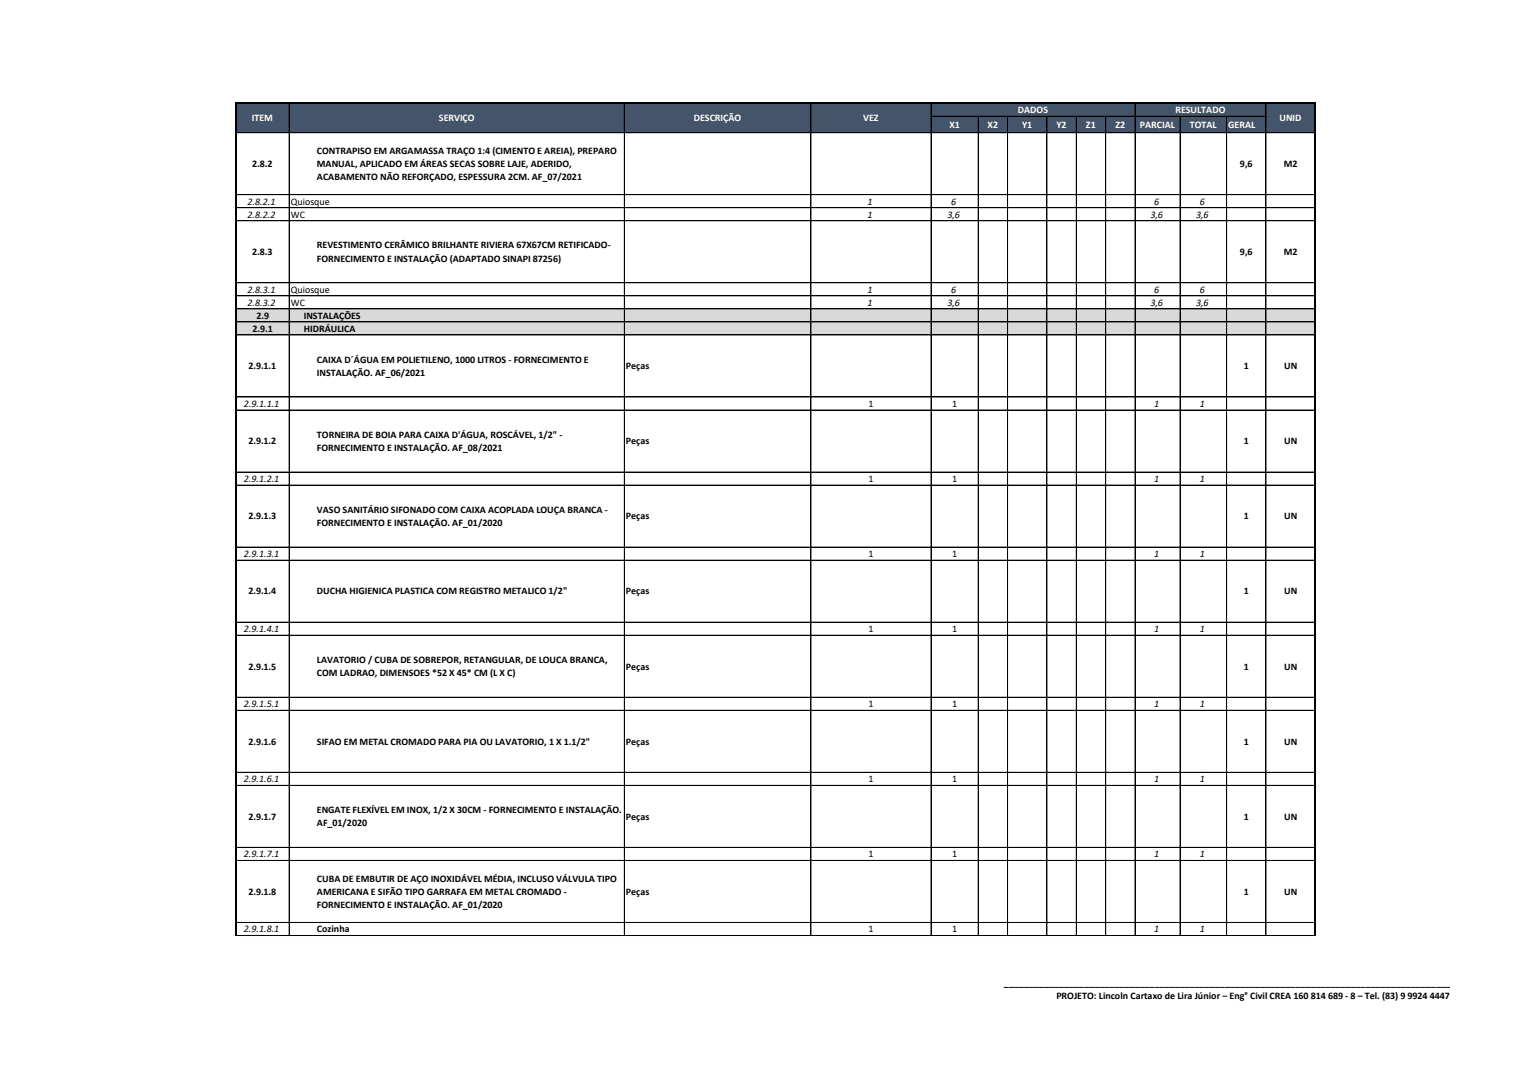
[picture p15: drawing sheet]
<svg xmlns="http://www.w3.org/2000/svg" width="594mm" height="420mm" viewBox="0 0 594 420" stroke-linecap="round" stroke-linejoin="round" font-family="sans-serif">
<defs><g id="words">
<g font-size="3.9" fill="#fff">
<text x="98.1" y="47">ITEM</text>
<text x="170.9" y="47">SERVIÇO</text>
<text x="270.1" y="47">DESCRIÇÃO</text>
<text x="336.1" y="47">VEZ</text>
<text x="396.3" y="43.9">DADOS</text>
<text x="457.6" y="43.9">RESULTADO</text>
<text x="498.2" y="47">UNID</text>
<text x="369.6" y="49.7">X1</text>
<text x="384.5" y="49.7">X2</text>
<text x="397.9" y="49.7">Y1</text>
<text x="411.3" y="49.7">Y2</text>
<text x="422.8" y="49.7">Z1</text>
<text x="434.2" y="49.7">Z2</text>
<text x="443.8" y="49.7">PARCIAL</text>
<text x="463.2" y="49.7">TOTAL</text>
<text x="478.2" y="49.7">GERAL</text>
</g>
<g font-size="3.9">
<text x="123.4" y="59.9">CONTRAPISO EM ARGAMASSA TRAÇO 1:4 (CIMENTO E AREIA), PREPARO</text>
<text x="98.2" y="65">2.8.2</text>
<text x="123.4" y="65">MANUAL, APLICADO EM ÁREAS SECAS SOBRE LAJE, ADERIDO,</text>
<text x="482.8" y="65">9,6</text>
<text x="499.8" y="65">M2</text>
<text x="123.4" y="70">ACABAMENTO NÃO REFORÇADO, ESPESSURA 2CM. AF_07/2021</text>
<text x="96.4" y="79.6">2.8.2.1</text>
<text x="113.2" y="79.6">Quiosque</text>
<text x="337.8" y="79.6">1</text>
<text x="370.3" y="79.6">6</text>
<text x="449.3" y="79.6">6</text>
<text x="467.2" y="79.6">6</text>
<text x="96.4" y="84.7">2.8.2.2</text>
<text x="113.2" y="84.7">WC</text>
<text x="337.8" y="84.7">1</text>
<text x="368.9" y="84.7">3,6</text>
<text x="447.9" y="84.7">3,6</text>
<text x="465.7" y="84.7">3,6</text>
<text x="98.2" y="99.3">2.8.3</text>
<text x="123.4" y="96.7">REVESTIMENTO CERÂMICO BRILHANTE RIVIERA 67X67CM RETIFICADO-</text>
<text x="123.4" y="101.8">FORNECIMENTO E INSTALAÇÃO (ADAPTADO SINAPI 87256)</text>
<text x="482.8" y="99.3">9,6</text>
<text x="499.8" y="99.3">M2</text>
<text x="96.4" y="113.9">2.8.3.1</text>
<text x="113.2" y="113.9">Quiosque</text>
<text x="337.8" y="113.9">1</text>
<text x="370.3" y="113.9">6</text>
<text x="449.3" y="113.9">6</text>
<text x="467.2" y="113.9">6</text>
<text x="96.4" y="119">2.8.3.2</text>
<text x="113.2" y="119">WC</text>
<text x="337.8" y="119">1</text>
<text x="368.9" y="119">3,6</text>
<text x="447.9" y="119">3,6</text>
<text x="465.7" y="119">3,6</text>
<text x="99.8" y="124.1">2.9</text>
<text x="118.3" y="124.1">INSTALAÇÕES</text>
<text x="98.3" y="129.1">2.9.1</text>
<text x="118.3" y="129.1">HIDRÁULICA</text>
<text x="96.7" y="143.7">2.9.1.1</text>
<text x="123.4" y="141.2">CAIXA D´ÁGUA EM POLIETILENO, 1000 LITROS - FORNECIMENTO E</text>
<text x="243.7" y="143.7">Peças</text>
<text x="484.2" y="143.7">1</text>
<text x="499.9" y="143.7">UN</text>
<text x="123.4" y="146.3">INSTALAÇÃO. AF_06/2021</text>
<text x="94.9" y="158.4">2.9.1.1.1</text>
<text x="338.1" y="158.4">1</text>
<text x="370.6" y="158.4">1</text>
<text x="449.3" y="158.4">1</text>
<text x="467.2" y="158.4">1</text>
<text x="96.7" y="172.9">2.9.1.2</text>
<text x="123.4" y="170.4">TORNEIRA DE BOIA PARA CAIXA D'ÁGUA, ROSCÁVEL, 1/2&quot; -</text>
<text x="243.7" y="172.9">Peças</text>
<text x="484.2" y="172.9">1</text>
<text x="499.9" y="172.9">UN</text>
<text x="123.4" y="175.5">FORNECIMENTO E INSTALAÇÃO. AF_08/2021</text>
<text x="94.9" y="187.6">2.9.1.2.1</text>
<text x="338.1" y="187.6">1</text>
<text x="370.6" y="187.6">1</text>
<text x="449.3" y="187.6">1</text>
<text x="467.2" y="187.6">1</text>
<text x="96.7" y="202.1">2.9.1.3</text>
<text x="123.4" y="199.6">VASO SANITÁRIO SIFONADO COM CAIXA ACOPLADA LOUÇA BRANCA -</text>
<text x="243.7" y="202.1">Peças</text>
<text x="484.2" y="202.1">1</text>
<text x="499.9" y="202.1">UN</text>
<text x="123.4" y="204.7">FORNECIMENTO E INSTALAÇÃO. AF_01/2020</text>
<text x="94.9" y="216.8">2.9.1.3.1</text>
<text x="338.1" y="216.8">1</text>
<text x="370.6" y="216.8">1</text>
<text x="449.3" y="216.8">1</text>
<text x="467.2" y="216.8">1</text>
<text x="96.7" y="231.4">2.9.1.4</text>
<text x="123.4" y="231.4">DUCHA HIGIENICA PLASTICA COM REGISTRO METALICO 1/2&quot;</text>
<text x="243.7" y="231.4">Peças</text>
<text x="484.2" y="231.4">1</text>
<text x="499.9" y="231.4">UN</text>
<text x="94.9" y="246">2.9.1.4.1</text>
<text x="338.1" y="246">1</text>
<text x="370.6" y="246">1</text>
<text x="449.3" y="246">1</text>
<text x="467.2" y="246">1</text>
<text x="96.7" y="260.6">2.9.1.5</text>
<text x="123.4" y="258">LAVATORIO / CUBA DE SOBREPOR, RETANGULAR, DE LOUCA BRANCA,</text>
<text x="123.4" y="263.1">COM LADRAO, DIMENSOES *52 X 45* CM (L X C)</text>
<text x="243.7" y="260.6">Peças</text>
<text x="484.2" y="260.6">1</text>
<text x="499.9" y="260.6">UN</text>
<text x="94.9" y="275.2">2.9.1.5.1</text>
<text x="338.1" y="275.2">1</text>
<text x="370.6" y="275.2">1</text>
<text x="449.3" y="275.2">1</text>
<text x="467.2" y="275.2">1</text>
<text x="96.7" y="289.8">2.9.1.6</text>
<text x="123.4" y="289.8">SIFAO EM METAL CROMADO PARA PIA OU LAVATORIO, 1 X 1.1/2&quot;</text>
<text x="243.7" y="289.8">Peças</text>
<text x="484.2" y="289.8">1</text>
<text x="499.9" y="289.8">UN</text>
<text x="94.9" y="304.4">2.9.1.6.1</text>
<text x="338.1" y="304.4">1</text>
<text x="370.6" y="304.4">1</text>
<text x="449.3" y="304.4">1</text>
<text x="467.2" y="304.4">1</text>
<text x="123.4" y="316.5">ENGATE FLEXÍVEL EM INOX, 1/2 X 30CM - FORNECIMENTO E INSTALAÇÃO.</text>
<text x="96.7" y="319">2.9.1.7</text>
<text x="123.4" y="321.5">AF_01/2020</text>
<text x="243.7" y="319">Peças</text>
<text x="484.2" y="319">1</text>
<text x="499.9" y="319">UN</text>
<text x="94.9" y="333.7">2.9.1.7.1</text>
<text x="338.1" y="333.7">1</text>
<text x="370.6" y="333.7">1</text>
<text x="449.3" y="333.7">1</text>
<text x="467.2" y="333.7">1</text>
<text x="123.4" y="343.1">CUBA DE EMBUTIR DE AÇO INOXIDÁVEL MÉDIA, INCLUSO VÁLVULA TIPO</text>
<text x="96.7" y="348.2">2.9.1.8</text>
<text x="123.4" y="348.2">AMERICANA E SIFÃO TIPO GARRAFA EM METAL CROMADO -</text>
<text x="123.4" y="353.3">FORNECIMENTO E INSTALAÇÃO. AF_01/2020</text>
<text x="243.7" y="348.2">Peças</text>
<text x="484.2" y="348.2">1</text>
<text x="499.9" y="348.2">UN</text>
<text x="94.9" y="362.9">2.9.1.8.1</text>
<text x="123.4" y="362.9">Cozinha</text>
<text x="338.1" y="362.9">1</text>
<text x="370.6" y="362.9">1</text>
<text x="449.3" y="362.9">1</text>
<text x="467.2" y="362.9">1</text>
<text x="390.9" y="383.6">_________________________________________________________________________________________</text>
<text x="411.3" y="388.7">PROJETO: Lincoln Cartaxo de Lira Júnior – Eng° Civil CREA 160 814 689 - 8 – Tel. (83) 9 9924 4447</text>
</g>
</g></defs>
<path d="M91.8 40.3h420.3v11.4h-420.3z" fill-rule="evenodd" fill="#44546a"/>
<g fill="#000">
<path d="M91.4 39.8h.6v11.9h-.6z" fill-rule="evenodd"/>
<path d="M92 39.8h420.4v.7h-420.4z" fill-rule="evenodd"/>
<path d="M511.7 40.5h.7v11.2h-.7z" fill-rule="evenodd"/>
</g>
<g fill="none" stroke="#000" stroke-width=".39">
<path d="M92 51.6h419.7M112.6 40.5v11.2M243.1 40.5v11.2M315.7 40.5v11.2M362.5 40.5v11.2M362.5 45.3h130.4M380.8 45.3v6.4M392.3 45.3v6.4M407.6 45.3v6.4M419 45.3v6.4M430.5 45.3v6.4M441.9 40.5v11.2"/>
<path d="M459.4 45.3v6.4M477.5 45.3v6.4M492.9 40.5v11.2"/>
</g>
<path d="M91.8 120.2h420.3v10.2h-420.3z" fill-rule="evenodd" fill="#d9d9d9"/>
<g fill="#000">
<path d="M91.4 51.6h.6v312.5h-.6z" fill-rule="evenodd"/>
<path d="M511.7 51.6h.7v312.5h-.7z" fill-rule="evenodd"/>
</g>
<g fill="none" stroke="#000" stroke-width=".39">
<path d="M92 51.6h419.7M112.6 51.7v312.4M243.1 51.7v312.4M315.7 51.7v312.4M362.5 51.7v312.4M380.8 51.7v312.4M392.3 51.7v312.4M407.6 51.7v312.4M419 51.7v312.4M430.5 51.7v312.4M441.9 51.7v312.4M459.4 51.7v312.4"/>
<path d="M477.5 51.7v312.4M492.9 51.7v312.4M92 75.8h419.7M92 80.8h419.7M92 85.9h419.7M92 110h419.7M92 115.1h419.7M92 120.2h419.7M92 125.3h419.7M92 130.4h419.7M92 154.5h419.7M92 159.6h419.7"/>
<path d="M92 183.7h419.7M92 188.8h419.7M92 212.9h419.7M92 218h419.7M92 242.2h419.7M92 247.2h419.7M92 271.4h419.7M92 276.5h419.7M92 300.6h419.7M92 305.7h419.7M92 329.8h419.7M92 334.9h419.7"/>
<path d="M92 359h419.7M92 364.1h419.7"/>
</g>
<use href="#words"/>
</svg>
